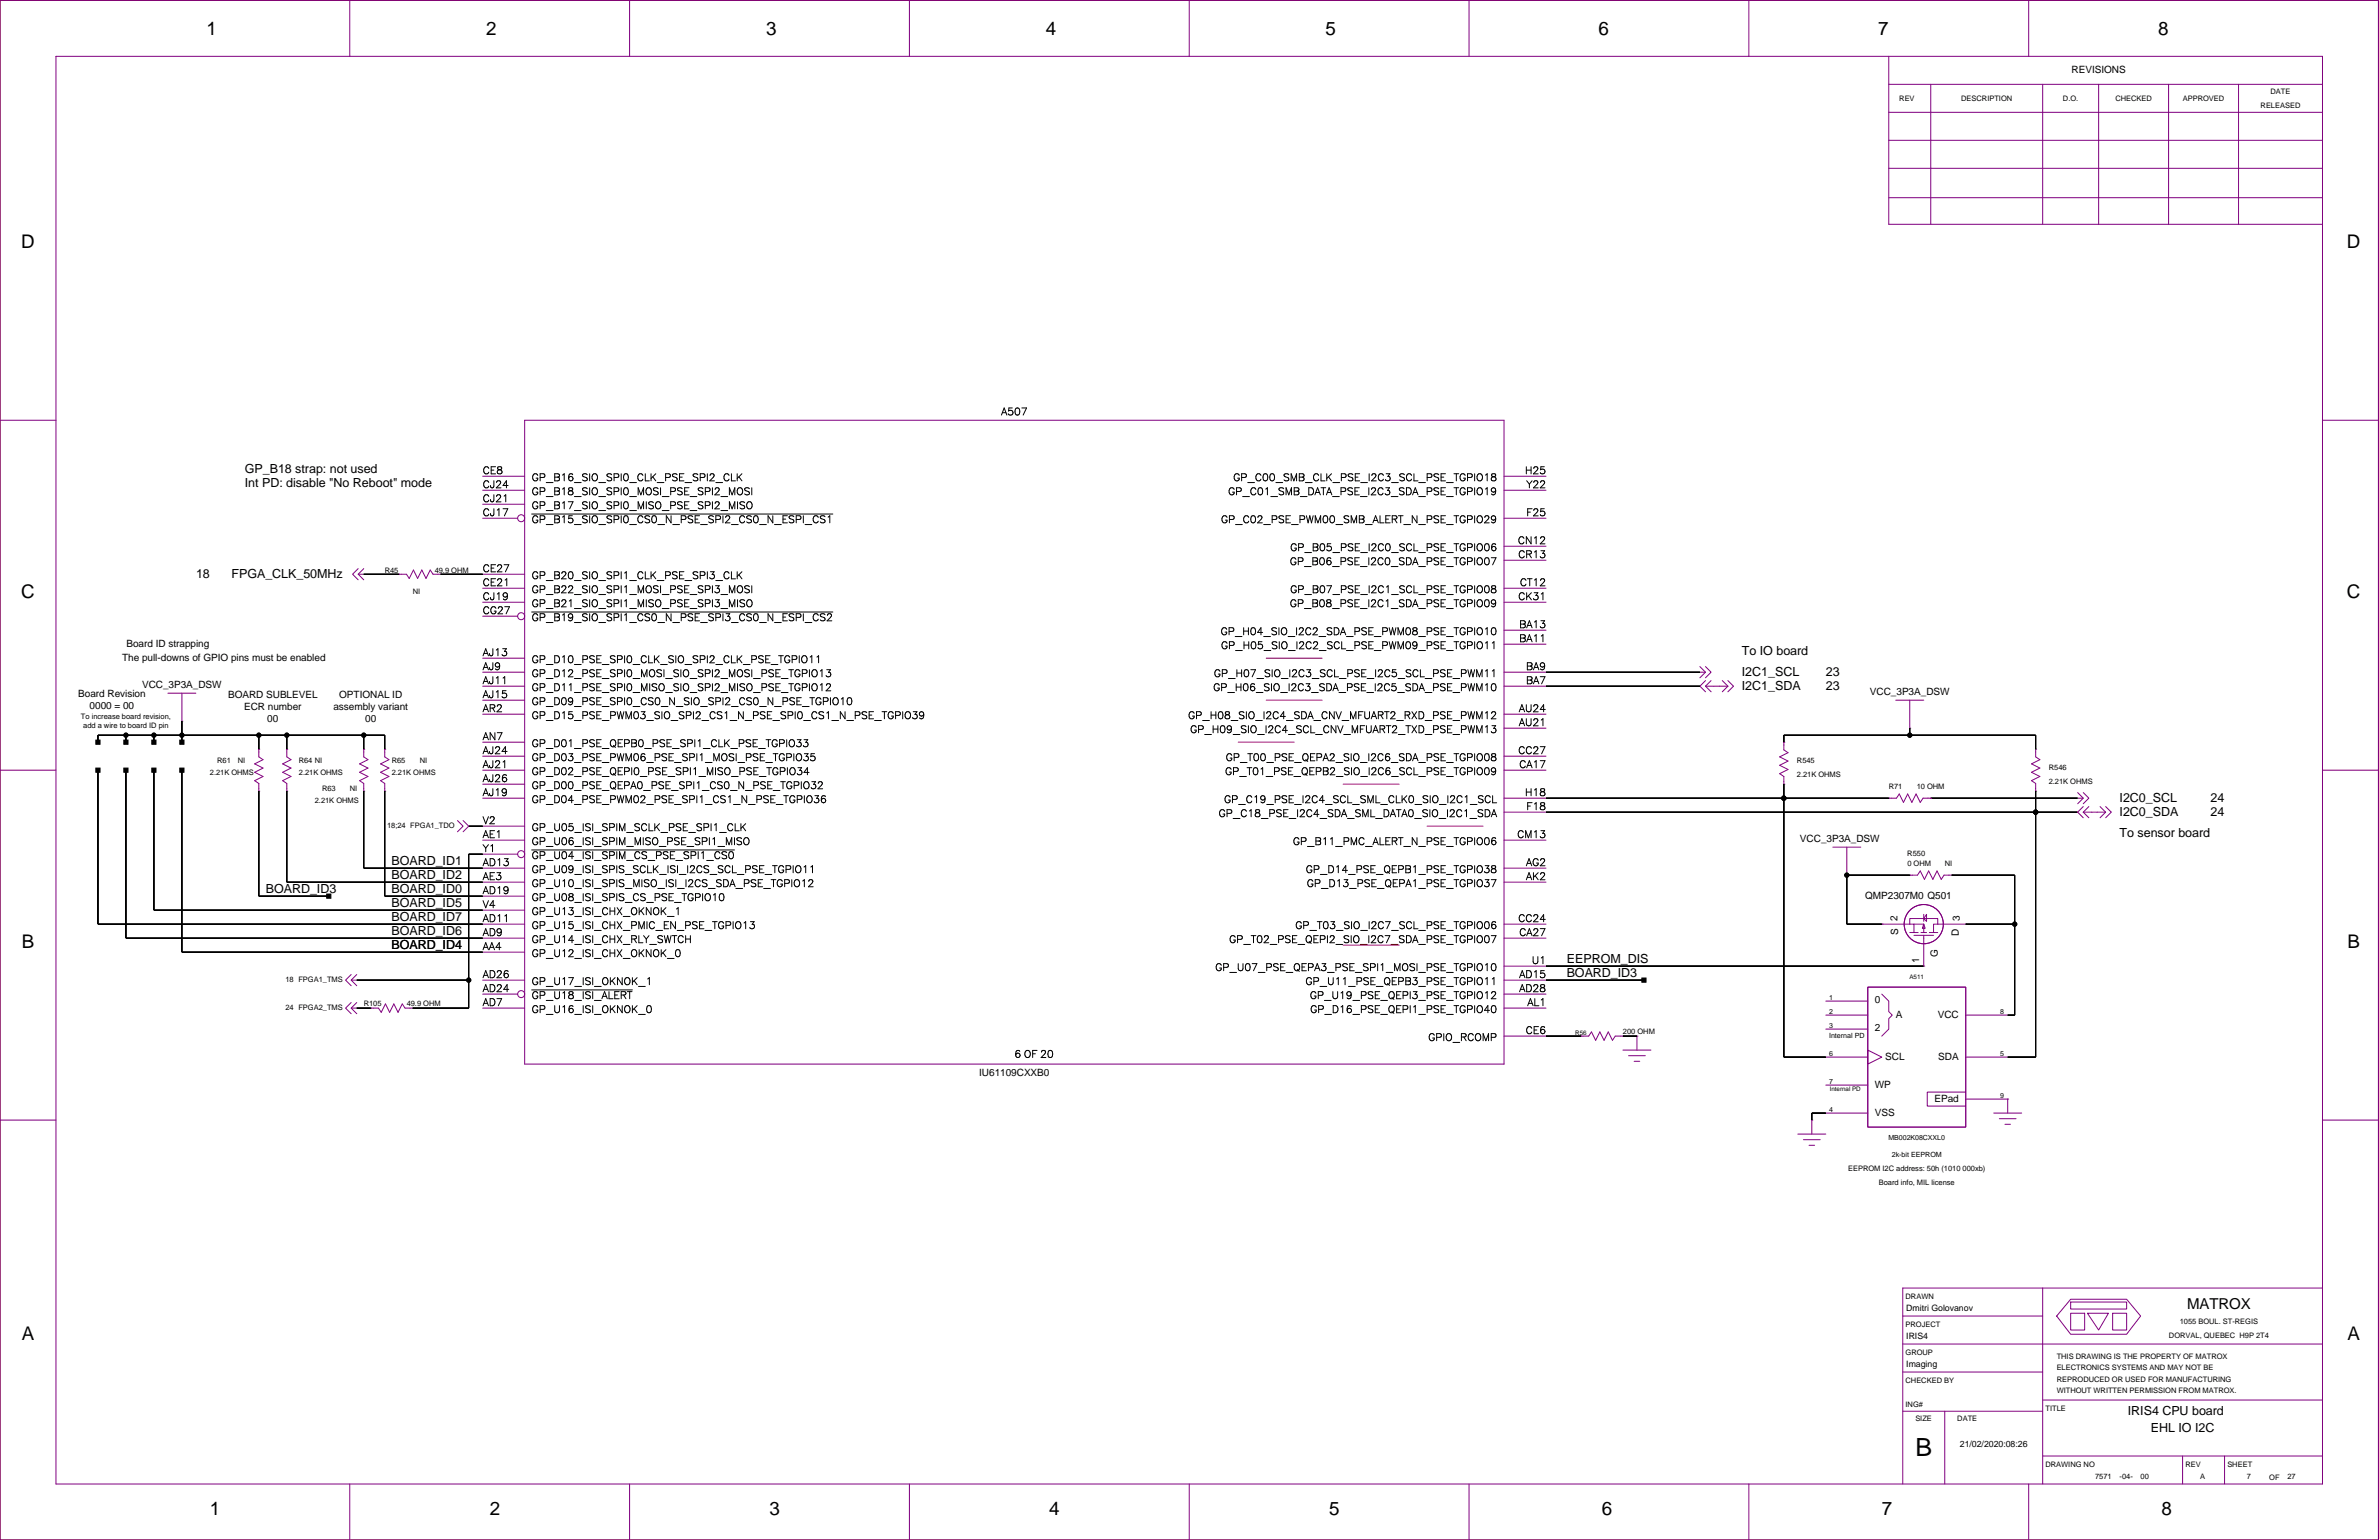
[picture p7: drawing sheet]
<svg xmlns="http://www.w3.org/2000/svg" width="432mm" height="279mm" viewBox="0 0 432 279" stroke-linecap="round" stroke-linejoin="round" font-family="sans-serif">
<defs><g id="words">
<text font-size="4.5" x="347.7" y="264.2">B</text>
<g font-size="3.4">
<text x="37.5" y="6.4">1</text>
<text x="88.2" y="6.4">2</text>
<text x="139" y="6.4">3</text>
<text x="189.8" y="6.4">4</text>
<text x="240.6" y="6.4">5</text>
<text x="290.1" y="6.4">6</text>
<text x="340.9" y="6.4">7</text>
<text x="391.7" y="6.4">8</text>
<text x="3.9" y="45">D</text>
<text x="426" y="45">D</text>
<text x="3.9" y="108.5">C</text>
<text x="426" y="108.5">C</text>
<text x="4" y="172">B</text>
<text x="426.1" y="172">B</text>
<text x="4" y="243.1">A</text>
<text x="426.1" y="243.1">A</text>
<text x="38.1" y="274.9">1</text>
<text x="88.9" y="274.9">2</text>
<text x="139.7" y="274.9">3</text>
<text x="190.5" y="274.9">4</text>
<text x="241.2" y="274.9">5</text>
<text x="290.8" y="274.9">6</text>
<text x="341.6" y="274.9">7</text>
<text x="392.3" y="274.9">8</text>
</g>
<text font-size="2.7" x="397" y="237.5">MATROX</text>
<g font-size="2.3">
<text x="44.4" y="85.9">GP_B18 strap: not used</text>
<text x="44.4" y="88.4">Int PD: disable &quot;No Reboot&quot; mode</text>
<text x="35.6" y="104.9">18</text>
<text x="42" y="104.9">FPGA_CLK_50MHz</text>
<text x="316.2" y="118.9">To IO board</text>
<text x="316.2" y="122.6">I2C1_SCL</text>
<text x="316.2" y="125.2">I2C1_SDA</text>
<text x="331.4" y="122.6">23</text>
<text x="331.4" y="125.2">23</text>
<text x="384.7" y="145.5">I2C0_SCL</text>
<text x="384.7" y="148">I2C0_SDA</text>
<text x="401.2" y="145.5">24</text>
<text x="401.2" y="148">24</text>
<text x="384.7" y="151.9">To sensor board</text>
<text x="71.1" y="157">BOARD_ID1</text>
<text x="71.1" y="159.5">BOARD_ID2</text>
<text x="48.2" y="162.1">BOARD_ID3</text>
<text x="71.1" y="167.2">BOARD_ID7</text>
<text x="71.1" y="162.1">BOARD_ID0</text>
<text x="71.1" y="164.6">BOARD_ID5</text>
<text x="71.1" y="172.2">BOARD_ID4</text>
<text x="71.1" y="169.7">BOARD_ID6</text>
<text x="284.4" y="177.3">BOARD_ID3</text>
<text x="284.4" y="174.8">EEPROM_DIS</text>
<text x="386.2" y="256.7">IRIS4 CPU board</text>
<text x="390.4" y="259.8">EHL IO I2C</text>
</g>
<g font-size="1.8">
<text x="376" y="13.3">REVISIONS</text>
<text x="181.7" y="74.9">A507</text>
<text x="87.6" y="85.6">CE8</text>
<text x="87.6" y="88.1">CJ24</text>
<text x="96.5" y="86.9">GP_B16_SIO_SPI0_CLK_PSE_SPI2_CLK</text>
<text x="96.5" y="89.4">GP_B18_SIO_SPI0_MOSI_PSE_SPI2_MOSI</text>
<text x="222.9" y="89.4">GP_C01_SMB_DATA_PSE_I2C3_SDA_PSE_TGPIO19</text>
<text x="223.8" y="86.9">GP_C00_SMB_CLK_PSE_I2C3_SCL_PSE_TGPIO18</text>
<text x="276.8" y="85.6">H25</text>
<text x="277" y="88.1">Y22</text>
<text x="87.6" y="93.2">CJ17</text>
<text x="87.6" y="90.7">CJ21</text>
<text x="96.5" y="94.5">GP_B15_SIO_SPI0_CS0_N_PSE_SPI2_CS0_N_ESPI_CS1</text>
<text x="96.5" y="91.9">GP_B17_SIO_SPI0_MISO_PSE_SPI2_MISO</text>
<text x="221.6" y="94.5">GP_C02_PSE_PWM00_SMB_ALERT_N_PSE_TGPIO29</text>
<text x="277" y="93.2">F25</text>
<text x="234.2" y="99.6">GP_B05_PSE_I2C0_SCL_PSE_TGPIO06</text>
<text x="275.5" y="98.3">CN12</text>
<text x="275.6" y="100.8">CR13</text>
<text x="87.6" y="105.9">CE21</text>
<text x="87.6" y="103.4">CE27</text>
<text x="96.5" y="104.6">GP_B20_SIO_SPI1_CLK_PSE_SPI3_CLK</text>
<text x="96.5" y="107.2">GP_B22_SIO_SPI1_MOSI_PSE_SPI3_MOSI</text>
<text x="234.1" y="102.1">GP_B06_PSE_I2C0_SDA_PSE_TGPIO07</text>
<text x="234.2" y="107.2">GP_B07_PSE_I2C1_SCL_PSE_TGPIO08</text>
<text x="275.9" y="105.9">CT12</text>
<text x="87.6" y="111">CG27</text>
<text x="87.6" y="108.4">CJ19</text>
<text x="96.5" y="112.2">GP_B19_SIO_SPI1_CS0_N_PSE_SPI3_CS0_N_ESPI_CS2</text>
<text x="96.5" y="109.7">GP_B21_SIO_SPI1_MISO_PSE_SPI3_MISO</text>
<text x="234.1" y="109.7">GP_B08_PSE_I2C1_SDA_PSE_TGPIO09</text>
<text x="275.6" y="108.4">CK31</text>
<text x="275.7" y="113.5">BA13</text>
<text x="22.2" y="120">The pull-downs of GPIO pins must be enabled</text>
<text x="22.9" y="117.4">Board ID strapping</text>
<text x="87.6" y="118.6">AJ13</text>
<text x="96.5" y="119.9">GP_D10_PSE_SPI0_CLK_SIO_SPI2_CLK_PSE_TGPIO11</text>
<text x="221.5" y="114.8">GP_H04_SIO_I2C2_SDA_PSE_PWM08_PSE_TGPIO10</text>
<text x="221.6" y="117.3">GP_H05_SIO_I2C2_SCL_PSE_PWM09_PSE_TGPIO11</text>
<text x="275.7" y="116.1">BA11</text>
<text x="25.8" y="124.8">VCC_3P3A_DSW</text>
<text x="87.6" y="123.7">AJ11</text>
<text x="87.6" y="121.1">AJ9</text>
<text x="96.5" y="124.9">GP_D11_PSE_SPI0_MISO_SIO_SPI2_MISO_PSE_TGPIO12</text>
<text x="96.5" y="122.4">GP_D12_PSE_SPI0_MOSI_SIO_SPI2_MOSI_PSE_TGPIO13</text>
<text x="220.2" y="124.9">GP_H06_SIO_I2C3_SDA_PSE_I2C5_SDA_PSE_PWM10</text>
<text x="220.3" y="122.4">GP_H07_SIO_I2C3_SCL_PSE_I2C5_SCL_PSE_PWM11</text>
<text x="277" y="121.1">BA9</text>
<text x="277" y="123.7">BA7</text>
<text x="14.2" y="126.5">Board Revision</text>
<text x="16.3" y="128.6">0000 = 00</text>
<text x="41.4" y="126.7">BOARD SUBLEVEL</text>
<text x="44.3" y="128.8">ECR number</text>
<text x="48.5" y="131">00</text>
<text x="60.5" y="128.8">assembly variant</text>
<text x="61.6" y="126.7">OPTIONAL ID</text>
<text x="66.3" y="131">00</text>
<text x="87.6" y="126.2">AJ15</text>
<text x="87.6" y="128.8">AR2</text>
<text x="96.5" y="127.5">GP_D09_PSE_SPI0_CS0_N_SIO_SPI2_CS0_N_PSE_TGPIO10</text>
<text x="96.5" y="130">GP_D15_PSE_PWM03_SIO_SPI2_CS1_N_PSE_SPI0_CS1_N_PSE_TGPIO39</text>
<text x="215.6" y="130">GP_H08_SIO_I2C4_SDA_CNV_MFUART2_RXD_PSE_PWM12</text>
<text x="275.7" y="128.8">AU24</text>
<text x="275.7" y="131.3">AU21</text>
<text x="339.4" y="126.1">VCC_3P3A_DSW</text>
<text x="87.6" y="136.4">AJ24</text>
<text x="87.6" y="133.8">AN7</text>
<text x="96.5" y="135.1">GP_D01_PSE_QEPB0_PSE_SPI1_CLK_PSE_TGPIO33</text>
<text x="96.5" y="137.6">GP_D03_PSE_PWM06_PSE_SPI1_MOSI_PSE_TGPIO35</text>
<text x="216" y="132.6">GP_H09_SIO_I2C4_SCL_CNV_MFUART2_TXD_PSE_PWM13</text>
<text x="222.5" y="137.6">GP_T00_PSE_QEPA2_SIO_I2C6_SDA_PSE_TGPIO08</text>
<text x="275.6" y="136.4">CC27</text>
<text x="87.6" y="144">AJ19</text>
<text x="87.6" y="138.9">AJ21</text>
<text x="87.6" y="141.5">AJ26</text>
<text x="96.5" y="142.7">GP_D00_PSE_QEPA0_PSE_SPI1_CS0_N_PSE_TGPIO32</text>
<text x="96.5" y="140.2">GP_D02_PSE_QEPI0_PSE_SPI1_MISO_PSE_TGPIO34</text>
<text x="222.3" y="140.2">GP_T01_PSE_QEPB2_SIO_I2C6_SCL_PSE_TGPIO09</text>
<text x="275.7" y="138.9">CA17</text>
<text x="276.8" y="144">H18</text>
<text x="87.6" y="149.1">V2</text>
<text x="96.5" y="145.3">GP_D04_PSE_PWM02_PSE_SPI1_CS1_N_PSE_TGPIO36</text>
<text x="221.2" y="147.8">GP_C18_PSE_I2C4_SDA_SML_DATA0_SIO_I2C1_SDA</text>
<text x="222.2" y="145.3">GP_C19_PSE_I2C4_SCL_SML_CLK0_SIO_I2C1_SCL</text>
<text x="277" y="146.5">F18</text>
<text x="87.6" y="151.6">AE1</text>
<text x="87.6" y="154.1">Y1</text>
<text x="96.5" y="155.4">GP_U04_ISI_SPIM_CS_PSE_SPI1_CS0</text>
<text x="96.5" y="150.3">GP_U05_ISI_SPIM_SCLK_PSE_SPI1_CLK</text>
<text x="96.5" y="152.9">GP_U06_ISI_SPIM_MISO_PSE_SPI1_MISO</text>
<text x="234.7" y="152.9">GP_B11_PMC_ALERT_N_PSE_TGPIO06</text>
<text x="275.4" y="151.6">CM13</text>
<text x="326.7" y="152.8">VCC_3P3A_DSW</text>
<text x="87.6" y="159.2">AE3</text>
<text x="87.6" y="156.7">AD13</text>
<text x="87.6" y="161.8">AD19</text>
<text x="96.5" y="158">GP_U09_ISI_SPIS_SCLK_ISI_I2CS_SCL_PSE_TGPIO11</text>
<text x="96.5" y="160.5">GP_U10_ISI_SPIS_MISO_ISI_I2CS_SDA_PSE_TGPIO12</text>
<text x="237" y="158">GP_D14_PSE_QEPB1_PSE_TGPIO38</text>
<text x="237.2" y="160.5">GP_D13_PSE_QEPA1_PSE_TGPIO37</text>
<text x="277" y="156.7">AG2</text>
<text x="277" y="159.2">AK2</text>
<text x="87.6" y="166.8">AD11</text>
<text x="87.6" y="164.3">V4</text>
<text x="96.5" y="163">GP_U08_ISI_SPIS_CS_PSE_TGPIO10</text>
<text x="96.5" y="165.6">GP_U13_ISI_CHX_OKNOK_1</text>
<text x="275.6" y="166.8">CC24</text>
<text x="338.5" y="163.1">QMP2307M0 Q501</text>
<text x="344.4" y="167.2" transform="rotate(-90 344.4 167.2)">2</text>
<text x="355.7" y="167.2" transform="rotate(-90 355.7 167.2)">3</text>
<text x="87.6" y="171.9">AA4</text>
<text x="87.6" y="169.4">AD9</text>
<text x="96.5" y="173.2">GP_U12_ISI_CHX_OKNOK_0</text>
<text x="96.5" y="170.7">GP_U14_ISI_CHX_RLY_SWTCH</text>
<text x="96.5" y="168.1">GP_U15_ISI_CHX_PMIC_EN_PSE_TGPIO13</text>
<text x="223.1" y="170.7">GP_T02_PSE_QEPI2_SIO_I2C7_SDA_PSE_TGPIO07</text>
<text x="235.1" y="168.1">GP_T03_SIO_I2C7_SCL_PSE_TGPIO06</text>
<text x="275.7" y="169.4">CA27</text>
<text x="344.5" y="169.6" transform="rotate(-90 344.5 169.6)">S</text>
<text x="351.7" y="173.6" transform="rotate(-90 351.7 173.6)">G</text>
<text x="355.6" y="169.7" transform="rotate(-90 355.6 169.7)">D</text>
<text x="87.6" y="177">AD26</text>
<text x="87.6" y="179.5">AD24</text>
<text x="96.5" y="178.3">GP_U17_ISI_OKNOK_1</text>
<text x="220.6" y="175.7">GP_U07_PSE_QEPA3_PSE_SPI1_MOSI_PSE_TGPIO10</text>
<text x="236.9" y="178.3">GP_U11_PSE_QEPB3_PSE_TGPIO11</text>
<text x="275.7" y="177">AD15</text>
<text x="275.7" y="179.5">AD28</text>
<text x="278" y="174.5">U1</text>
<text x="348.3" y="174.8" transform="rotate(-90 348.3 174.8)">1</text>
<text x="87.6" y="182.1">AD7</text>
<text x="96.5" y="183.4">GP_U16_ISI_OKNOK_0</text>
<text x="96.5" y="180.8">GP_U18_ISI_ALERT</text>
<text x="237.7" y="180.8">GP_U19_PSE_QEPI3_PSE_TGPIO12</text>
<text x="237.8" y="183.4">GP_D16_PSE_QEPI1_PSE_TGPIO40</text>
<text x="277.2" y="182.1">AL1</text>
<text x="340.3" y="182">0</text>
<text x="344.1" y="184.7">A</text>
<text x="351.7" y="184.7">VCC</text>
<text x="184.1" y="191.5">6 OF 20</text>
<text x="259.2" y="188.4">GPIO_RCOMP</text>
<text x="276.9" y="187.2">CE6</text>
<text x="340.3" y="187.1">2</text>
<text x="177.7" y="195.2">IU61109CXXB0</text>
<text x="340.3" y="197.4">WP</text>
<text x="342.2" y="192.3">SCL</text>
<text x="351.8" y="192.3">SDA</text>
<text x="340.3" y="202.5">VSS</text>
<text x="351.1" y="199.9">EPad</text>
</g>
<g font-size="1.6">
<text x="346" y="237.8">Dmitri Golovanov</text>
<text x="346" y="242.9">IRIS4</text>
<text x="346" y="247.9">Imaging</text>
<text x="355.7" y="262.5">21/02/2020:08:26</text>
</g>
<g font-size="1.4">
<text x="412.1" y="17">DATE</text>
<text x="344.7" y="18.2">REV</text>
<text x="356" y="18.2">DESCRIPTION</text>
<text x="374.4" y="18.2">D.O.</text>
<text x="383.9" y="18.2">CHECKED</text>
<text x="396.2" y="18.2">APPROVED</text>
<text x="410.3" y="19.5">RELEASED</text>
<text x="69.8" y="103.9">R45</text>
<text x="74.9" y="107.7">NI</text>
<text x="78.9" y="103.9">49.9 OHM</text>
<text x="14.7" y="130.5">To increase board revision,</text>
<text x="15.1" y="132">add a wire to board ID pin</text>
<text x="38.1" y="140.7">2.21K OHMS</text>
<text x="39.4" y="138.4">R61</text>
<text x="43.2" y="138.4">NI</text>
<text x="54.2" y="138.4">R64 NI</text>
<text x="54.2" y="140.7">2.21K OHMS</text>
<text x="58.5" y="143.5">R63</text>
<text x="63.5" y="143.5">NI</text>
<text x="71.1" y="140.7">2.21K OHMS</text>
<text x="71.1" y="138.4">R65</text>
<text x="76.2" y="138.4">NI</text>
<text x="326.1" y="140.9">2.21K OHMS</text>
<text x="326.2" y="138.4">R545</text>
<text x="342.8" y="143.2">R71</text>
<text x="347.9" y="143.2">10 OHM</text>
<text x="371.9" y="142.2">2.21K OHMS</text>
<text x="371.9" y="139.7">R546</text>
<text x="57.1" y="145.8">2.21K OHMS</text>
<text x="70.3" y="150.3">18;24 FPGA1_TDO</text>
<text x="346.2" y="155.4">R550</text>
<text x="346.2" y="157.2">0 OHM</text>
<text x="353" y="157.2">NI</text>
<text x="51.8" y="178.2">18 FPGA1_TMS</text>
<text x="51.8" y="183.3">24 FPGA2_TMS</text>
<text x="66" y="182.6">R105</text>
<text x="73.8" y="182.6">49.9 OHM</text>
<text x="294.6" y="187.7">200 OHM</text>
<text x="335.4" y="212.5">EEPROM I2C address: 50h (1010 000xb)</text>
<text x="341" y="215.1">Board info, MIL license</text>
<text x="345.9" y="235.7">DRAWN</text>
<text x="345.9" y="240.7">PROJECT</text>
<text x="345.9" y="245.8">GROUP</text>
<text x="393.7" y="242.7">DORVAL, QUEBEC H9P 2T4</text>
<text x="395.6" y="240.2">1055 BOUL. ST-REGIS</text>
<text x="345.9" y="250.9">CHECKED BY</text>
<text x="373.3" y="246.6">THIS DRAWING IS THE PROPERTY OF MATROX</text>
<text x="373.3" y="248.6">ELECTRONICS SYSTEMS AND MAY NOT BE</text>
<text x="373.3" y="250.7">REPRODUCED OR USED FOR MANUFACTURING</text>
<text x="345.9" y="255.2">ING#</text>
<text x="347.6" y="257.8">SIZE</text>
<text x="355.3" y="257.8">DATE</text>
<text x="371.3" y="256">TITLE</text>
<text x="373.3" y="252.7">WITHOUT WRITTEN PERMISSION FROM MATROX.</text>
<text x="371.3" y="266.1">DRAWING NO</text>
<text x="380.3" y="268.3">7571</text>
<text x="384.7" y="268.3">-04-</text>
<text x="388.5" y="268.3">00</text>
<text x="396.7" y="266.1">REV</text>
<text x="399.3" y="268.3">A</text>
<text x="404.3" y="266.1">SHEET</text>
<text x="407.8" y="268.3">7</text>
<text x="411.9" y="268.4">OF</text>
<text x="415.2" y="268.3">27</text>
</g>
<g font-size="1.3">
<text x="332" y="181.3">1</text>
<text x="332" y="183.9">2</text>
<text x="363.1" y="183.9">8</text>
<text x="332" y="188.4">Internal PD</text>
<text x="332" y="186.4">3</text>
<text x="332" y="191.5">6</text>
<text x="363.1" y="191.5">5</text>
<text x="332" y="196.6">7</text>
<text x="332" y="201.7">4</text>
<text x="363.1" y="199.1">9</text>
<text x="342.8" y="206.9">MB002K08CXXL0</text>
<text x="343.4" y="210">2k-bit EEPROM</text>
</g>
<g font-size="1.1">
<text x="346.6" y="177.6">A511</text>
<text x="285.9" y="187.7">R56</text>
<text x="332.1" y="197.9">Internal PD</text>
</g>
</g></defs>
<path d="M0 .1h431.7v279.3h-431.7z" fill="none" stroke="#800000" stroke-width=".18"/>
<g fill="none" stroke="#800080" stroke-width=".18">
<path d="M0 .1h431.7v279.3h-431.7zM10.2 10.2h411.3v259h-411.3zM63.5 .1v10.1M114.3 .1v10.1M165.1 .1v10.1M215.9 .1v10.1M266.6 .1v10.1M317.4 .1v10.1M342.8 15.3h78.7M342.8 10.2v30.5h78.7M350.4 15.3v25.4M368.2 .1v10.1"/>
<path d="M370.8 15.3v25.4M380.9 15.3v25.4M393.6 15.3v25.4M406.3 15.3v25.4M342.8 35.9h78.7M342.8 30.5h78.7M342.8 25.5h78.7M342.8 20.4h78.7M0 76.2h10.2M95.2 76.2h177.8v116.9h-177.8zM421.5 76.2h10.2M87.6 94h6.4"/>
<path d="M87.6 86.4h7.6M87.6 91.5h7.6M87.6 88.9h7.6M273 99.1h7.6M273 94h7.6M273 86.4h7.6M273 88.9h7.6M65 103.2l-1 1 1 1M65 104.2h1M66 104.2h.1M66 103.2l-1 1 1 1M72.4 104.2h.1"/>
<path d="M72.4 104.2h1.4l.5 .7 .7-1.5 .8 1.5 .8-1.5 .7 1.5 .8-1.5 .5 .8h1.4M80 104.2h.1M87.6 106.7h7.6M87.6 109.3h7.6M87.6 111.8h6.4M87.6 104.2h7.6M87.6 119.4h7.6M273 101.6h7.6M273 106.7h7.6M273 109.3h7.6M273 114.3h7.6M273 116.9h7.6"/>
<path d="M0 139.7h10.2M30.5 125.8h5.1M33 130.8h.1M33 125.8v5M47 135.9h.1M47 135.9v1.4l.7 .5-1.5 .8 1.5 .8-1.5 .7 1.5 .8-1.5 .7 .8 .5v1.4M52.1 135.9h.1M52.1 135.9v1.4l.7 .5-1.5 .8 1.5 .8-1.5 .7 1.5 .8-1.5 .7 .8 .5v1.4M66 135.9h.1M66 135.9v1.4l.8 .5-1.5 .8 1.5 .8-1.5 .7 1.5 .8-1.5 .7 .7 .5v1.4M69.8 135.9h.1M69.8 135.9v1.4l.8 .5-1.5 .8 1.5 .8-1.5 .7 1.5 .8-1.5 .7 .7 .5v1.4"/>
<path d="M87.6 139.7h7.6M87.6 134.7h7.6M87.6 137.2h7.6M87.6 127h7.6M87.6 124.5h7.6M87.6 122h7.6M87.6 129.6h7.6M273 139.7h7.6M273 137.2h7.6M273 124.5h7.6M273 122h7.6M273 129.6h7.6"/>
<path d="M273 132.1h7.6M308.5 122h.1M308.5 124.5h.1M308.5 120.9l1.1 1.1-1.1 1M308.5 122h1.1M309.6 120.9l1 1.1-1 1M309.6 124.5h4M309.6 123.5l-1.1 1 1.1 1M309.6 124.5l1 1M310.6 123.5l-1 1M312.6 123.5l1 1M313.6 123.5l1 1-1 1"/>
<path d="M313.6 124.5l-1 1M323.8 134.7h.1M323.8 134.7v1.3l.7 .6-1.5 .7 1.5 .8-1.5 .7 1.5 .8-1.5 .8 .8 .5v1.4M344.1 127h5.1M346.6 132.1h.1M346.6 127v5.1M369.5 135.9h.1M369.5 135.9v1.4l.7 .5-1.5 .8 1.5 .8-1.5 .7 1.5 .8-1.5 .7 .8 .5v1.4M421.5 139.7h10.2M47 143.5h.1M52.1 143.5h.1M66 143.5h.1"/>
<path d="M69.8 143.5h.1M83 148.9l1.1 1-1.1 1M84.1 148.9l1 1-1 1M85.1 149.9h.1M87.6 152.4h7.6M87.6 144.8h7.6M87.6 142.3h7.6M87.6 157.5h7.6M87.6 155h6.4M87.6 149.9h7.6M273 152.4h7.6M273 147.3h7.6"/>
<path d="M273 144.8h7.6M273 157.5h7.6M323.8 142.3h.1M332.7 153.7h5M335.2 158.8h.1M335.2 153.7v5.1M342.8 144.8h.1M342.8 144.8h1.4l.5-.8 .8 1.6 .7-1.6 .8 1.6 .8-1.6 .7 1.6 .5-.8h1.4M346.6 158.8h.1M346.6 158.8h1.4l.5-.8 .8 1.5 .8-1.5 .7 1.5 .8-1.5 .7 1.5 .6-.7h1.3M350.4 144.8h.1M354.2 158.8h.1"/>
<path d="M369.5 143.5h.1M377.1 144.8h.1M377.1 147.3h.1M377.1 143.8l1 1-1 1M377.1 144.8h1M378.1 143.8l1 1-1 1M378.1 147.3h4.1M378.1 146.3l-1 1 1 1.1M378.1 147.3l1 1.1M379.1 146.3l-1 1M381.2 146.3l1 1M382.2 146.3l1 1-1 1.1"/>
<path d="M382.2 147.3l-1 1.1M63.7 176.8l-1 1 1 1M63.7 177.8h1.1M64.8 177.8h.1M64.8 176.8l-1.1 1 1.1 1M87.6 160h7.6M87.6 170.2h7.6M87.6 167.7h7.6M87.6 162.6h7.6M87.6 177.8h7.6M87.6 172.7h7.6M87.6 165.1h7.6"/>
<path d="M273 160h7.6M273 170.2h7.6M273 167.7h7.6M273 175.3h7.6M273 177.8h7.6M339 179.1h17.8v25.4h-17.8zM341.6 167.7h.1M341.6 167.7h5M346.6 167.7v-1.1h5.1v1.1M346.6 167.7h.8v1.5M346.6 169.2h1.6M347.4 167.7h1.8v1.5"/>
<path d="M347.4 169.7h3.5M348.7 169.2h1M349.2 175.3h.1M349.2 167.7l.2 .7h-.5zM349.2 165.9v1.3M349.2 169.7v5.6M349.7 165.9v1.3l-.5-.6zM350.2 169.2h1.5M351.7 167.7h-.8v1.5M351.7 167.7h5.1M356.8 167.7h.1M63.7 181.9l-1 1 1 1"/>
<path d="M63.7 182.9h1.1M64.8 182.9h.1M64.8 181.9l-1.1 1 1.1 1M67.3 182.9h.1M67.3 182.9h1.4l.5 .8 .8-1.6 .7 1.6 .8-1.6 .7 1.6 .8-1.6 .5 .8h1.4M74.9 182.9h.1M87.6 182.9h7.6M87.6 180.4h6.4M273 182.9h7.6M273 180.4h7.6M273 188h7.6M287 188h.1"/>
<path d="M287 188h1.4l.5-.8 .7 1.5 .8-1.5 .7 1.5 .8-1.5 .8 1.5 .5-.7h1.4M294.6 188h.1M294.6 190.5h5.1M295.6 191.5h3M296.6 192.6h1M297.1 188h.1M297.1 188v2.5M331.4 196.9h7.6M331.4 184.2h7.6M331.4 191.8h7.6M331.4 186.7h7.6M331.4 181.6h7.6"/>
<path d="M339 190.5l2.6 1.3-2.6 1.3zM341.6 180.4l1.2 1.2v1.9l.7 .7-.7 .6v1.9l-1.2 1.3M356.8 198.1h-7v2.6h7M356.8 199.4h7.6M356.8 184.2h7.6M356.8 191.8h7.6M364.4 199.4h.1M364.4 199.4v2.5M0 203.2h10.2M326.3 205.8h5.1M327.3 206.8h3.1M328.3 207.8h1.1"/>
<path d="M328.9 203.2h.1M328.9 203.2v2.6M331.4 201.9h7.6M361.9 201.9h5M362.9 203h3M363.9 204h1M421.5 203.2h10.2M345.4 238.8h25.4M370.8 233.7v35.5M375.8 238.3h2.6v3h-2.6zM375.8 236.2h10.2v1.3h-10.2zM375.8 235.7h10.2l2.5 3.1-2.5 3.3h-10.2l-2.5-3.3z"/>
<path d="M378.9 238.3h3.8l-1.8 3zM383.5 238.3h2.5v3h-2.5zM421.5 233.7h-76.1v35.5M345.4 256h25.4M345.4 248.9h25.4M345.4 243.8h76.1M353 256v13.2M370.8 254h50.7M63.5 269.2v10.2M114.3 269.2v10.2M165.1 269.2v10.2M215.9 269.2v10.2"/>
<path d="M266.6 269.2v10.2M317.4 269.2v10.2M368.2 269.2v10.2M370.8 264.2h50.7M396.1 264.2v5M403.8 264.2v5"/>
<circle cx="94.6" cy="94" r=".63"/>
<circle cx="94.6" cy="111.8" r=".63"/>
<circle cx="94.6" cy="155" r=".63"/>
<circle cx="349.2" cy="167.7" r="3.6"/>
<circle cx="94.6" cy="180.4" r=".63"/>
</g>
<g fill="none" stroke="#000" stroke-width=".18">
<path d="M96.5 93.3h54.7M66 104.2h6.4M80 104.2h7.6M96.5 111h54.7M17.8 134.7v-1.3h52v2.5M17.8 139.7v28h69.8M22.9 139.7v30.5h64.7M22.9 133.4v1.3M27.9 139.7v25.4h59.7M27.9 133.4v1.3M33 139.7v33h54.6M33 130.8v3.9"/>
<path d="M47 133.4v2.5M52.1 133.4v2.5M66 133.4v2.5M280.6 124.5h27.9M280.6 122h27.9M323.8 134.7v-1.3h45.7v2.5M346.6 132.1v1.3M47 143.5v19.1h12.7M52.1 143.5v16.5h35.5M66 143.5v14h21.6M69.8 143.5v19.1h17.8M85.1 149.9h2.5"/>
<path d="M87.6 155h-2.5v27.9h-10.2M96.5 154.2h36.8M280.6 147.3h96.5M280.6 144.8h62.2M323.8 144.8h.1M323.8 142.3v49.5h7.6M335.2 158.8h.1M346.6 158.8h-11.4v8.9h6.4M350.4 144.8h26.7M354.2 158.8h11.5v25.4h-1.3M369.5 147.3h.1M369.5 143.5v48.3h-5.1"/>
<path d="M64.8 177.8h20.3M96.5 179.6h18.3M280.6 177.8h17.8M280.6 175.3h68.6M356.8 167.7h8.9M64.8 182.9h2.5M280.6 188h6.4M294.6 188h2.5M364.4 199.4h.1M331.4 201.9h-2.5v1.3"/>
<circle cx="22.9" cy="133.4" r=".38"/>
<circle cx="27.9" cy="133.4" r=".38"/>
<circle cx="33" cy="133.4" r=".38"/>
<circle cx="47" cy="133.4" r=".38"/>
<circle cx="52.1" cy="133.4" r=".38"/>
<circle cx="66" cy="133.4" r=".38"/>
<circle cx="346.6" cy="133.4" r=".38"/>
<circle cx="323.8" cy="144.8" r=".38"/>
<circle cx="335.2" cy="158.8" r=".38"/>
<circle cx="369.5" cy="147.4" r=".38"/>
<circle cx="85.1" cy="177.8" r=".38"/>
<circle cx="365.7" cy="167.7" r=".38"/>
</g>
<g fill="#000" stroke="#000" stroke-width=".18">
<path d="M66 104.2h6.4z" fill-rule="evenodd"/>
<path d="M80 104.2h7.6z" fill-rule="evenodd"/>
<path d="M17.4 134.3h.8v.7h-.8z" fill-rule="evenodd"/>
<path d="M17.8 139.7v28z" fill-rule="evenodd"/>
<path d="M17.8 133.4v1.3z" fill-rule="evenodd"/>
<path d="M22.5 134.3h.7v.7h-.7z" fill-rule="evenodd"/>
<path d="M22.9 139.7v30.5z" fill-rule="evenodd"/>
<path d="M22.9 133.4v1.3z" fill-rule="evenodd"/>
<path d="M17.8 133.4h5.1z" fill-rule="evenodd"/>
<path d="M27.6 134.3h.7v.7h-.7z" fill-rule="evenodd"/>
<path d="M27.9 139.7v25.4z" fill-rule="evenodd"/>
<path d="M27.9 133.4v1.3z" fill-rule="evenodd"/>
<path d="M22.9 133.4h5z" fill-rule="evenodd"/>
<path d="M32.6 134.3h.8v.7h-.8z" fill-rule="evenodd"/>
<path d="M33 139.7v33z" fill-rule="evenodd"/>
<path d="M33 130.8v2.6z" fill-rule="evenodd"/>
<path d="M33 133.4v1.3z" fill-rule="evenodd"/>
<path d="M27.9 133.4h5.1z" fill-rule="evenodd"/>
<path d="M47 133.4v2.5z" fill-rule="evenodd"/>
<path d="M33 133.4h14z" fill-rule="evenodd"/>
<path d="M52.1 133.4v2.5z" fill-rule="evenodd"/>
<path d="M47 133.4h5.1z" fill-rule="evenodd"/>
<path d="M66 133.4v2.5z" fill-rule="evenodd"/>
<path d="M52.1 133.4h13.9z" fill-rule="evenodd"/>
<path d="M69.8 133.4v2.5z" fill-rule="evenodd"/>
<path d="M66 133.4h3.8z" fill-rule="evenodd"/>
<path d="M280.6 124.5h27.9z" fill-rule="evenodd"/>
<path d="M280.6 122h27.9z" fill-rule="evenodd"/>
<path d="M323.8 133.4v1.3z" fill-rule="evenodd"/>
<path d="M346.6 132.1v1.3z" fill-rule="evenodd"/>
<path d="M323.8 133.4h22.8z" fill-rule="evenodd"/>
<path d="M369.5 133.4v2.5z" fill-rule="evenodd"/>
<path d="M346.6 133.4h22.9z" fill-rule="evenodd"/>
<path d="M17.4 139.4h.8v.7h-.8z" fill-rule="evenodd"/>
<path d="M22.5 139.4h.7v.7h-.7z" fill-rule="evenodd"/>
<path d="M27.6 139.4h.7v.7h-.7z" fill-rule="evenodd"/>
<path d="M32.6 139.4h.8v.7h-.8z" fill-rule="evenodd"/>
<path d="M47 143.5v19.1z" fill-rule="evenodd"/>
<path d="M52.1 143.5v16.5z" fill-rule="evenodd"/>
<path d="M66 143.5v14z" fill-rule="evenodd"/>
<path d="M69.8 143.5v19.1z" fill-rule="evenodd"/>
<path d="M85.1 155v22.8z" fill-rule="evenodd"/>
<path d="M66 157.5h21.6z" fill-rule="evenodd"/>
<path d="M85.1 149.9h2.5z" fill-rule="evenodd"/>
<path d="M85.1 155h2.5z" fill-rule="evenodd"/>
<path d="M323.8 142.3v2.5z" fill-rule="evenodd"/>
<path d="M280.6 144.8h43.2z" fill-rule="evenodd"/>
<path d="M323.8 144.8v47z" fill-rule="evenodd"/>
<path d="M335.2 158.8v8.9z" fill-rule="evenodd"/>
<path d="M323.8 144.8h19z" fill-rule="evenodd"/>
<path d="M335.2 158.8h11.4z" fill-rule="evenodd"/>
<path d="M365.7 158.8v8.9z" fill-rule="evenodd"/>
<path d="M354.2 158.8h11.5z" fill-rule="evenodd"/>
<path d="M369.5 143.5v3.8z" fill-rule="evenodd"/>
<path d="M369.5 147.3v44.5z" fill-rule="evenodd"/>
<path d="M280.6 147.3h88.9z" fill-rule="evenodd"/>
<path d="M369.5 147.3h7.6z" fill-rule="evenodd"/>
<path d="M350.4 144.8h26.7z" fill-rule="evenodd"/>
<path d="M59.3 162.2h.8v.8h-.8z" fill-rule="evenodd"/>
<path d="M47 162.6h12.7z" fill-rule="evenodd"/>
<path d="M64.8 177.8h20.3z" fill-rule="evenodd"/>
<path d="M85.1 177.8v5.1z" fill-rule="evenodd"/>
<path d="M17.8 167.7h69.8z" fill-rule="evenodd"/>
<path d="M22.9 170.2h64.7z" fill-rule="evenodd"/>
<path d="M33 172.7h54.6z" fill-rule="evenodd"/>
<path d="M52.1 160h35.5z" fill-rule="evenodd"/>
<path d="M69.8 162.6h17.8z" fill-rule="evenodd"/>
<path d="M27.9 165.1h59.7z" fill-rule="evenodd"/>
<path d="M298 177.4h.8v.8h-.8z" fill-rule="evenodd"/>
<path d="M280.6 177.8h17.8z" fill-rule="evenodd"/>
<path d="M335.2 167.7h6.4z" fill-rule="evenodd"/>
<path d="M280.6 175.3h68.6z" fill-rule="evenodd"/>
<path d="M356.8 167.7h8.9z" fill-rule="evenodd"/>
<path d="M365.7 167.7v16.5z" fill-rule="evenodd"/>
<path d="M64.8 182.9h2.5z" fill-rule="evenodd"/>
<path d="M74.9 182.9h10.2z" fill-rule="evenodd"/>
<path d="M280.6 188h6.4z" fill-rule="evenodd"/>
<path d="M294.6 188h2.5z" fill-rule="evenodd"/>
<path d="M323.8 191.8h7.6z" fill-rule="evenodd"/>
<path d="M364.4 184.2h1.3z" fill-rule="evenodd"/>
<path d="M364.4 191.8h5.1z" fill-rule="evenodd"/>
<path d="M328.9 201.9v1.3z" fill-rule="evenodd"/>
<path d="M328.9 201.9h2.5z" fill-rule="evenodd"/>
<circle cx="22.9" cy="133.4" r=".38"/>
<circle cx="27.9" cy="133.4" r=".38"/>
<circle cx="33" cy="133.4" r=".38"/>
<circle cx="47" cy="133.4" r=".38"/>
<circle cx="52.1" cy="133.4" r=".38"/>
<circle cx="66" cy="133.4" r=".38"/>
<circle cx="346.6" cy="133.4" r=".38"/>
<circle cx="323.8" cy="144.8" r=".38"/>
<circle cx="335.2" cy="158.8" r=".38"/>
<circle cx="369.5" cy="147.4" r=".38"/>
<circle cx="85.1" cy="177.8" r=".38"/>
<circle cx="365.7" cy="167.7" r=".38"/>
</g>
<path d="M229.8 119.4h10.2M224.7 134.7h10.2M229.8 127h10.2M243.8 142.3h10.1M259 149.9h10.2M243.8 171.5h10.1" fill="none" stroke="#f00" stroke-width=".18"/>
<use href="#words"/>
</svg>
